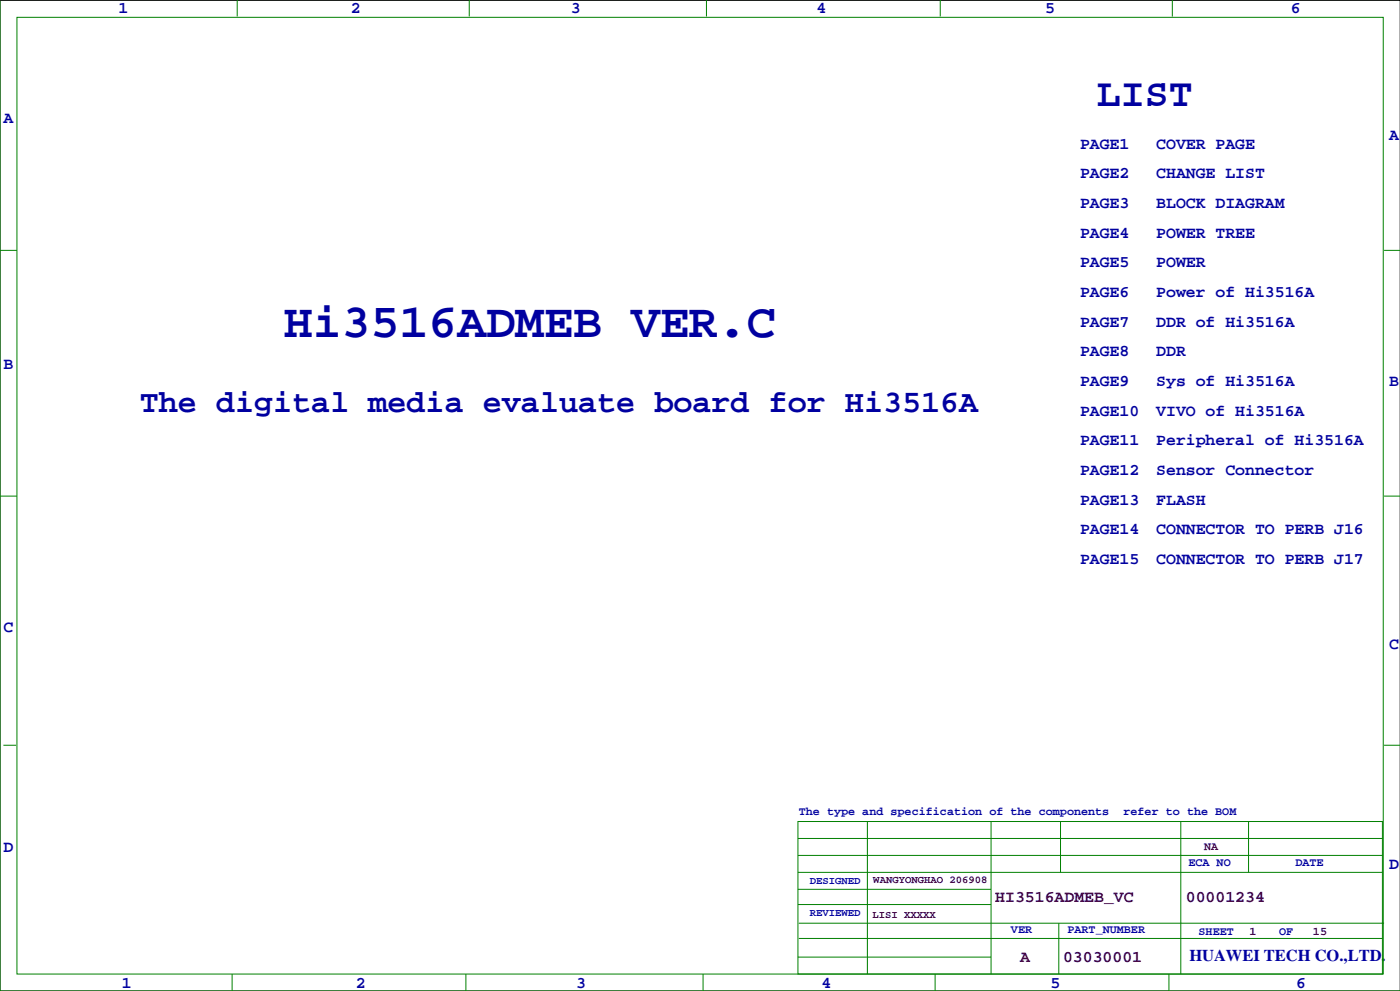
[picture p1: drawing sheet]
<svg xmlns="http://www.w3.org/2000/svg" width="420mm" height="297mm" viewBox="0 0 420 297" stroke-linecap="round" stroke-linejoin="round" font-family="sans-serif">
<defs><g id="words">
<text font-size="14.5" fill="#0000a0" x="85.1" y="101">Hi3516ADMEB VER.C</text>
<text font-size="12" fill="#0000a0" x="328.9" y="31.7">LIST</text>
<text font-size="9.5" fill="#0000a0" x="41.9" y="123.6">The digital media evaluate board for Hi3516A</text>
<g font-size="4.9" fill="#0000a0">
<text x="35.6" y="3.9">1</text>
<text x="105.2" y="3.9">2</text>
<text x="171.2" y="3.9">3</text>
<text x="244.9" y="3.9">4</text>
<text x="313.4" y="3.9">5</text>
<text x="387.1" y="3.9">6</text>
<text x="1" y="36.9">A</text>
<text x="323.9" y="44.6">PAGE1</text>
<text x="346.7" y="44.6">COVER PAGE</text>
<text x="416.6" y="42">A</text>
<text x="323.9" y="53.5">PAGE2</text>
<text x="346.7" y="53.5">CHANGE LIST</text>
<text x="323.9" y="62.3">PAGE3</text>
<text x="346.7" y="62.3">BLOCK DIAGRAM</text>
<text x="323.9" y="71.2">PAGE4</text>
<text x="346.7" y="71.2">POWER TREE</text>
<text x="323.9" y="80.1">PAGE5</text>
<text x="346.7" y="80.1">POWER</text>
<text x="323.9" y="89">PAGE6</text>
<text x="346.7" y="89">Power of Hi3516A</text>
<text x="323.9" y="97.9">PAGE7</text>
<text x="346.7" y="97.9">DDR of Hi3516A</text>
<text x="323.9" y="106.8">PAGE8</text>
<text x="346.7" y="106.8">DDR</text>
<text x="1" y="110.6">B</text>
<text x="323.9" y="115.7">PAGE9</text>
<text x="346.7" y="115.7">Sys of Hi3516A</text>
<text x="416.6" y="115.7">B</text>
<text x="323.9" y="124.6">PAGE10</text>
<text x="346.7" y="124.6">VIVO of Hi3516A</text>
<text x="323.9" y="133.5">PAGE11</text>
<text x="346.7" y="133.5">Peripheral of Hi3516A</text>
<text x="323.9" y="142.4">PAGE12</text>
<text x="346.7" y="142.4">Sensor Connector</text>
<text x="323.9" y="151.2">PAGE13</text>
<text x="346.7" y="151.2">FLASH</text>
<text x="323.9" y="160.1">PAGE14</text>
<text x="346.7" y="160.1">CONNECTOR TO PERB J16</text>
<text x="323.9" y="169">PAGE15</text>
<text x="346.7" y="169">CONNECTOR TO PERB J17</text>
<text x="1" y="189.3">C</text>
<text x="416.6" y="194.4">C</text>
<text x="1" y="255.4">D</text>
<text x="416.6" y="260.5">D</text>
<text x="356.6" y="288">HUAWEI TECH CO.,LTD.</text>
<text x="36.6" y="296">1</text>
<text x="106.7" y="296">2</text>
<text x="172.7" y="296">3</text>
<text x="246.4" y="296">4</text>
<text x="315" y="296">5</text>
<text x="388.6" y="296">6</text>
</g>
<g font-size="4.9" fill="#400040">
<text x="298.5" y="270.5">HI3516ADMEB_VC</text>
<text x="355.6" y="270.5">00001234</text>
<text x="305.9" y="288.3">A</text>
<text x="318.8" y="288.3">03030001</text>
</g>
<g font-size="3.5" fill="#0000a0">
<text x="239.5" y="244.2">The type and specification of the components</text>
<text x="336.9" y="244.2">refer to the BOM</text>
<text x="356.4" y="259.4">ECA NO</text>
<text x="388.5" y="259.4">DATE</text>
<text x="303.1" y="279.7">VER</text>
<text x="320.1" y="279.7">PART_NUMBER</text>
<text x="359.4" y="280.3">SHEET</text>
<text x="383.5" y="280.3">OF</text>
</g>
<g font-size="3.5" fill="#400040">
<text x="361.1" y="254.9">NA</text>
<text x="374.6" y="280.3">1</text>
<text x="393.7" y="280.3">15</text>
</g>
<g font-size="3.2" fill="#0000a0">
<text x="242.8" y="264.9">DESIGNED</text>
<text x="242.8" y="274.5">REVIEWED</text>
</g>
<g font-size="3.2" fill="#400040">
<text x="261.9" y="264.7">WANGYONGHAO 206908</text>
<text x="261.6" y="275.1">LISI XXXXX</text>
</g>
</g></defs>
<path d="M419.9 .1h-419.9v296.9h419.9" fill="none" stroke="#000" stroke-width=".3"/>
<g fill="none" stroke="#008000" stroke-width=".3">
<path d="M0 -.1v297.1h419.9M71.1 0v4.9M140.7 0v4.9M211.8 0v4.9M281.9 0v4.9M351.5 0v4.9M5.1 5.2h409.7v286.8h-409.7zM0 75h5.1M415 75h4.9M0 148.7h5.1M415 148.7h4.9M1 223.4h3.8"/>
<path d="M415 223.4h4.9M239.3 246.2h175.2v45.8h-175.2zM239.3 251.3h175.2M239.3 256.4h175.2M260.1 246.2v45.8M297.2 246.2v45.8M318 246.2v15.3M354.1 246.2v45.8M374.4 246.2v15.3M239.3 266.6h57.9M239.3 261.5h175.2M239.3 271.1h57.9"/>
<path d="M239.5 276.7h175.5M317.5 276.7v15.3M69.6 292v5M139.7 292v5M210.8 292v5M239.3 286.9h57.9M239.5 281.3h175M280.4 292v5M350.5 292v5M383.5 287.4h.1"/>
</g>
<use href="#words"/>
</svg>
